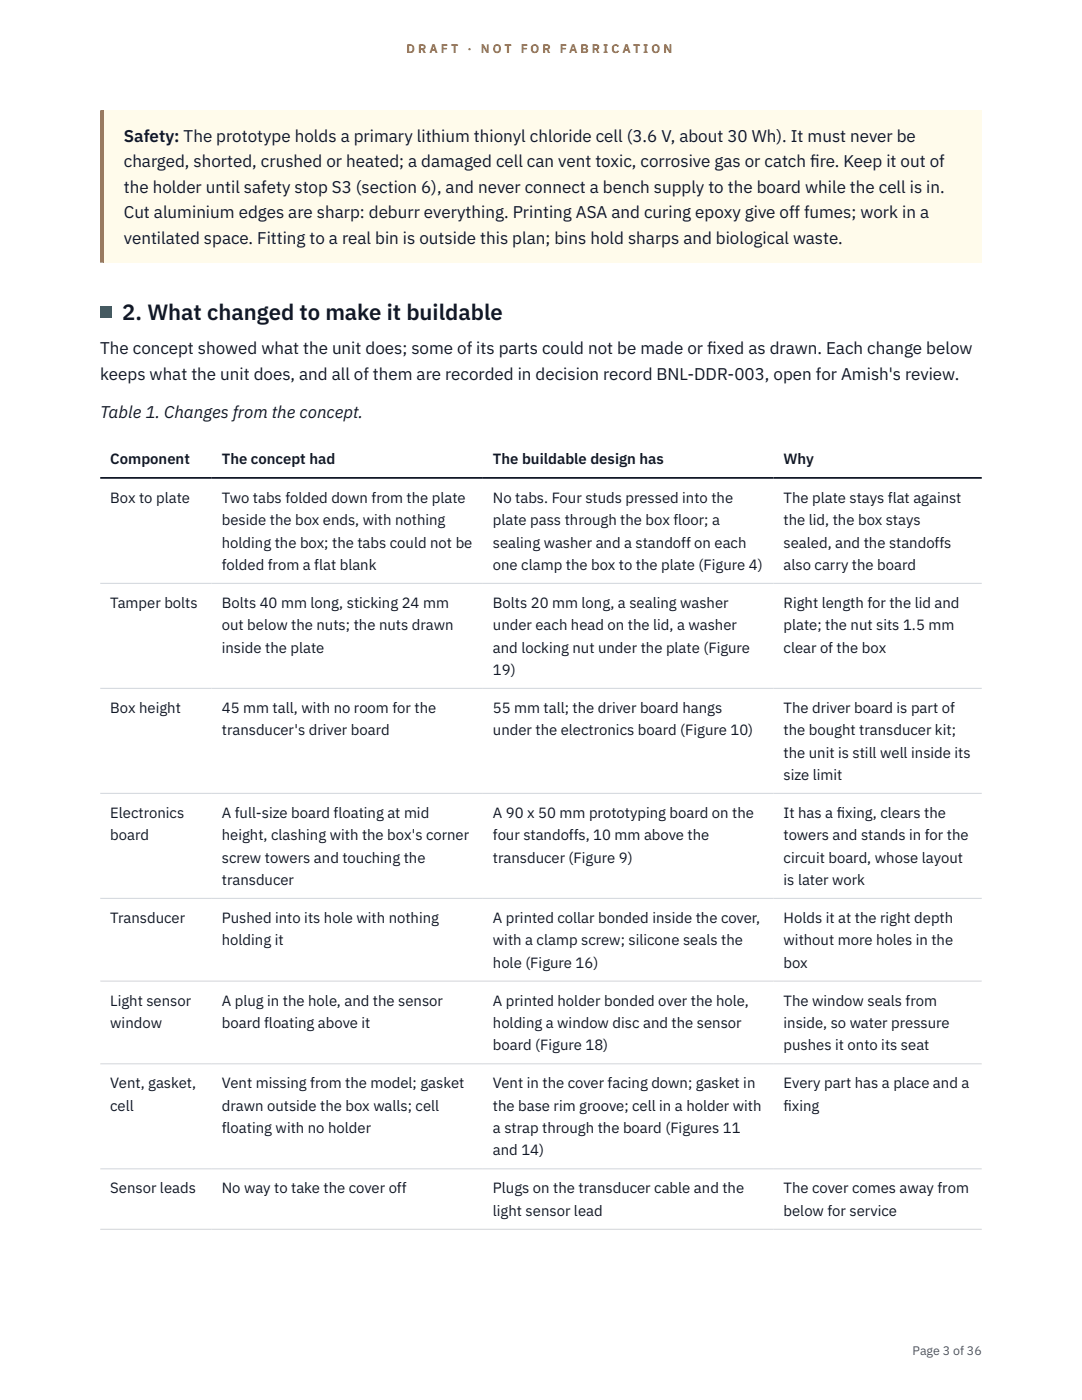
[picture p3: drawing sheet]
<svg xmlns="http://www.w3.org/2000/svg" width="216mm" height="279mm" viewBox="0 0 216 279" stroke-linecap="round" stroke-linejoin="round" font-family="sans-serif">
<defs><g id="words">
<text font-size="4.4" fill="#111827" x="24.4" y="63.8">2. What changed to make it buildable</text>
<g font-size="3.4" fill="#111827">
<text x="24.7" y="28.3">Safety: The prototype holds a primary lithium thionyl chloride cell (3.6 V, about 30 Wh). It must never be</text>
<text x="24.7" y="33.4">charged, shorted, crushed or heated; a damaged cell can vent toxic, corrosive gas or catch f</text>
<text x="161.7" y="33.4">ire. Keep it out of</text>
<text x="24.7" y="38.5">the holder until safety stop S3 (section 6), and never connect a bench supply to the board while the cell is in.</text>
<text x="24.7" y="43.6">Cut aluminium edges are sharp: deburr everything. Printing ASA and curing epoxy give off fumes; work in a</text>
<text x="24.7" y="48.6">ventilated space. Fitting to a real bin is outside this plan; bins hold sharps and biological waste.</text>
<text x="20" y="70.7">The concept showed what the unit does; some of its parts could not be made or f</text>
<text x="141.1" y="70.7">ixed as drawn. Each change below</text>
<text x="20" y="75.8">keeps what the unit does, and all of them are recorded in decision record BNL-DDR-003, open for Amish's review.</text>
<text x="20" y="83.5">Table 1. Changes from the concept.</text>
</g>
<g font-size="3" fill="#111827">
<text x="22" y="92.6">Component</text>
<text x="44.3" y="92.6">The concept had</text>
<text x="98.4" y="92.6">The buildable design has</text>
<text x="156.3" y="92.6">Why</text>
<text x="22" y="100.4">Box to plate</text>
<text x="44.3" y="100.4">Two tabs folded down from the plate</text>
<text x="98.4" y="100.4">No tabs. Four studs pressed into the</text>
<text x="156.3" y="100.4">The plate stays flat against</text>
<text x="44.3" y="104.8">beside the box ends, with nothing</text>
<text x="98.4" y="104.8">plate pass through the box floor; a</text>
<text x="156.3" y="104.8">the lid, the box stays</text>
<text x="44.3" y="109.3">holding the box; the tabs could not be</text>
<text x="44.3" y="113.7">folded from a flat blank</text>
<text x="98.4" y="109.3">sealing washer and a standoff on each</text>
<text x="98.4" y="113.7">one clamp the box to the plate (Figure 4)</text>
<text x="156.3" y="109.3">sealed, and the standoffs</text>
<text x="156.3" y="113.7">also carry the board</text>
<text x="22" y="121.3">Tamper bolts</text>
<text x="44.3" y="121.3">Bolts 40 mm long, sticking 24 mm</text>
<text x="44.3" y="125.8">out below the nuts; the nuts drawn</text>
<text x="98.4" y="121.3">Bolts 20 mm long, a sealing washer</text>
<text x="98.4" y="125.8">under each head on the lid, a washer</text>
<text x="156.3" y="121.3">Right length for the lid and</text>
<text x="156.3" y="125.8">plate; the nut sits 1.5 mm</text>
<text x="44.3" y="130.2">inside the plate</text>
<text x="98.4" y="130.2">and locking nut under the plate (Figure</text>
<text x="156.3" y="130.2">clear of the box</text>
<text x="98.4" y="134.7">19)</text>
<text x="22" y="142.3">Box height</text>
<text x="44.3" y="142.3">45 mm tall, with no room for the</text>
<text x="98.4" y="142.3">55 mm tall; the driver board hangs</text>
<text x="156.3" y="142.3">The driver board is part of</text>
<text x="44.3" y="146.7">transducer's driver board</text>
<text x="98.4" y="146.7">under the electronics board (Figure 10)</text>
<text x="156.3" y="146.7">the bought transducer kit;</text>
<text x="156.3" y="151.2">the unit is still well inside its</text>
<text x="156.3" y="155.6">size limit</text>
<text x="22" y="163.3">Electronics</text>
<text x="22" y="167.7">board</text>
<text x="44.3" y="163.3">A full-size board floating at mid</text>
<text x="44.3" y="167.7">height, clashing with the box's corner</text>
<text x="98.4" y="163.3">A 90 x 50 mm prototyping board on the</text>
<text x="98.4" y="167.7">four standoffs, 10 mm above the</text>
<text x="156.3" y="163.3">It has a f</text>
<text x="156.3" y="167.7">towers and stands in for the</text>
<text x="167" y="163.3">ixing, clears the</text>
<text x="44.3" y="172.1">screw towers and touching the</text>
<text x="98.4" y="172.1">transducer (Figure 9)</text>
<text x="156.3" y="172.1">circuit board, whose layout</text>
<text x="44.3" y="176.6">transducer</text>
<text x="156.3" y="176.6">is later work</text>
<text x="22" y="184.2">Transducer</text>
<text x="44.3" y="184.2">Pushed into its hole with nothing</text>
<text x="98.4" y="184.2">A printed collar bonded inside the cover,</text>
<text x="156.3" y="184.2">Holds it at the right depth</text>
<text x="44.3" y="188.7">holding it</text>
<text x="98.4" y="188.7">with a clamp screw; silicone seals the</text>
<text x="156.3" y="188.7">without more holes in the</text>
<text x="98.4" y="193.1">hole (Figure 16)</text>
<text x="156.3" y="193.1">box</text>
<text x="22" y="200.7">Light sensor</text>
<text x="44.3" y="200.7">A plug in the hole, and the sensor</text>
<text x="98.4" y="200.7">A printed holder bonded over the hole,</text>
<text x="156.3" y="200.7">The window seals from</text>
<text x="22" y="205.2">window</text>
<text x="44.3" y="205.2">board floating above it</text>
<text x="98.4" y="205.2">holding a window disc and the sensor</text>
<text x="98.4" y="209.6">board (Figure 18)</text>
<text x="156.3" y="205.2">inside, so water pressure</text>
<text x="156.3" y="209.6">pushes it onto its seat</text>
<text x="22" y="217.2">Vent, gasket,</text>
<text x="22" y="221.7">cell</text>
<text x="44.3" y="217.2">Vent missing from the model; gasket</text>
<text x="44.3" y="221.7">drawn outside the box walls; cell</text>
<text x="98.4" y="217.2">Vent in the cover facing down; gasket in</text>
<text x="98.4" y="221.7">the base rim groove; cell in a holder with</text>
<text x="156.3" y="217.2">Every part has a place and a</text>
<text x="156.3" y="221.7">f</text>
<text x="156.3" y="221.7">ixing</text>
<text x="44.3" y="226.1">floating with no holder</text>
<text x="98.4" y="226.1">a strap through the board (Figures 11</text>
<text x="98.4" y="230.6">and 14)</text>
<text x="22" y="238.2">Sensor leads</text>
<text x="44.3" y="238.2">No way to take the cover off</text>
<text x="98.4" y="238.2">Plugs on the transducer cable and the</text>
<text x="156.3" y="238.2">The cover comes away from</text>
<text x="98.4" y="242.6">light sensor lead</text>
<text x="156.3" y="242.6">below for service</text>
</g>
<g font-size="2.5" fill="#b45309">
<text x="81.1" y="10.5">D R A F T</text>
<text x="93.3" y="10.5">·</text>
<text x="95.9" y="10.5">N O T</text>
<text x="103.9" y="10.5">F O R</text>
<text x="111.7" y="10.5">F A B R I C A T I O N</text>
</g>
<text font-size="2.5" fill="#4b5563" x="182.1" y="270.3">Page 3 of 36</text>
</g></defs>
<path d="M20 22h175.9v30.4h-175.9z" fill="#fffbeb"/>
<path d="M20.7 22l.1 30.4zM20 22h.8v30.4h-.8z" fill-rule="evenodd" fill="#d97706"/>
<path d="M20 116.4h175.9M20 137.4h175.9M20 158.3h175.9M20 179.3h175.9M20 195.8h175.9M20 212.3h175.9M20 233.3h175.9M20 245.3h175.9" fill="none" stroke="#d1d5db" stroke-width=".2"/>
<path d="M20 95.4h175.9" fill="none" stroke="#111827" stroke-width=".35"/>
<path d="M20 61.2h2.2v2.2h-2.2z" fill="#0f766e"/>
<use href="#words"/>
</svg>
